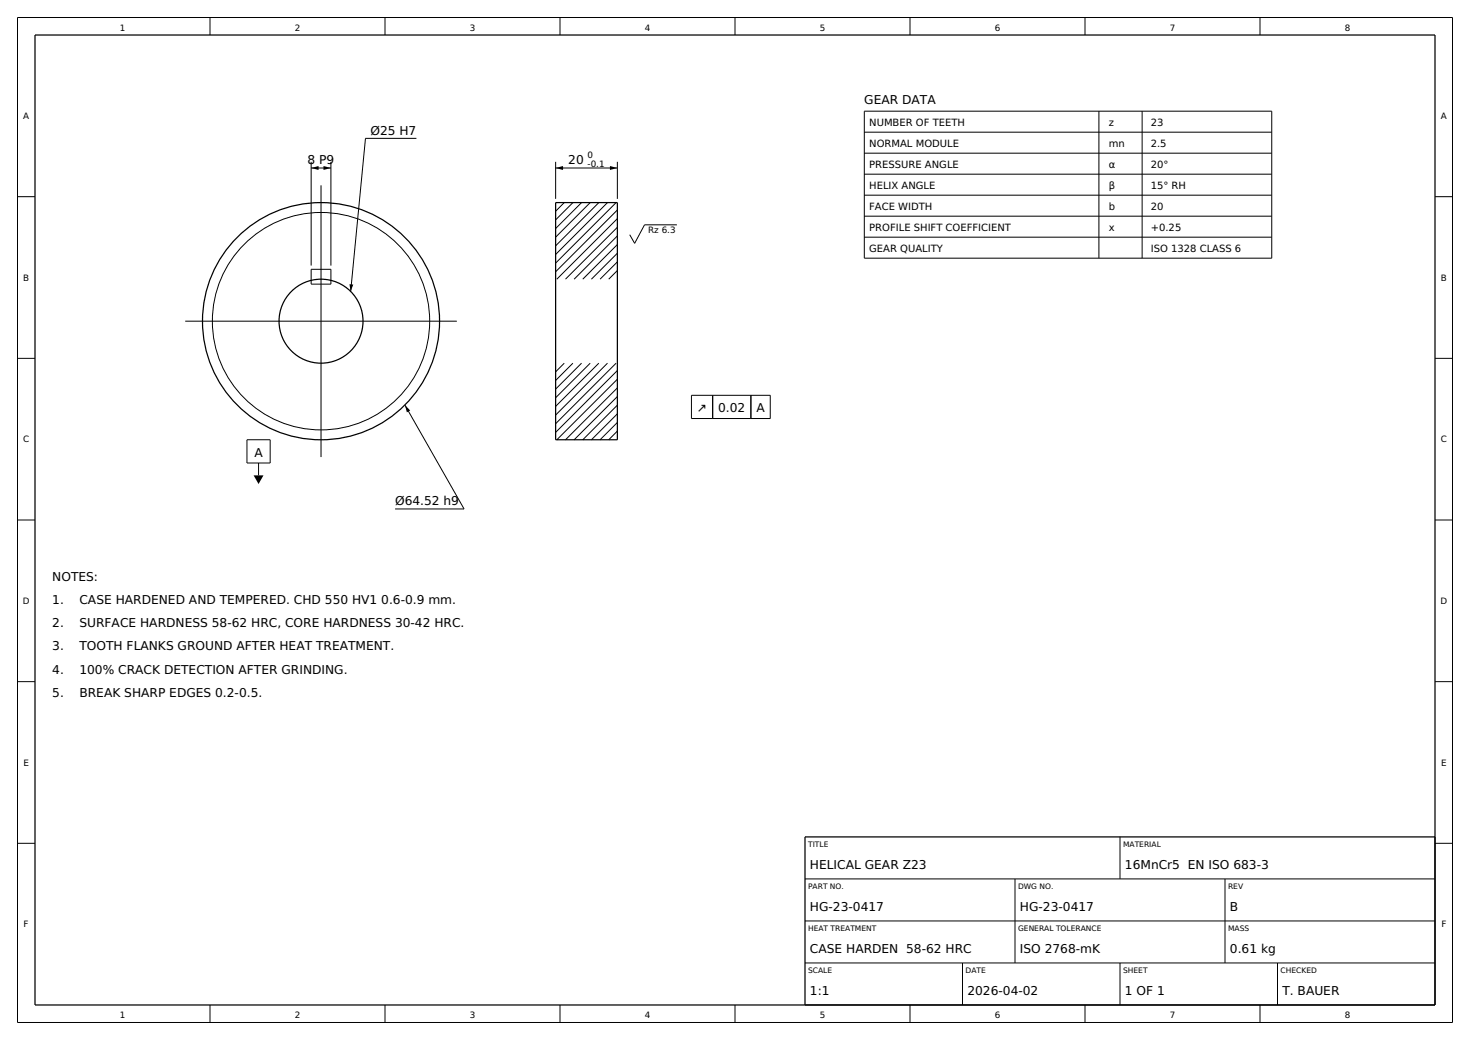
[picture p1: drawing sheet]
<svg xmlns="http://www.w3.org/2000/svg" width="420mm" height="297mm" viewBox="0 0 420 297" stroke-linecap="round" stroke-linejoin="round" font-family="sans-serif">
<defs><g id="words">
<g font-size="3.5">
<text x="246.9" y="29.6">GEAR DATA</text>
<text x="105.8" y="38.5">Ø25 H7</text>
<text x="87.9" y="46.9">8 P9</text>
<text x="162.4" y="46.9">20</text>
<text x="199.1" y="117.7">↗</text>
<text x="205.2" y="117.7">0.02</text>
<text x="216.1" y="117.7">A</text>
<text x="72.7" y="130.4">A</text>
<text x="112.9" y="144.3">Ø64.52 h9</text>
<text x="14.9" y="165.8">NOTES:</text>
<text x="14.9" y="172.4">1.</text>
<text x="22.7" y="172.4">CASE HARDENED AND TEMPERED. CHD 550 HV1 0.6-0.9 mm.</text>
<text x="14.9" y="179.1">2.</text>
<text x="22.7" y="179.1">SURFACE HARDNESS 58-62 HRC, CORE HARDNESS 30-42 HRC.</text>
<text x="14.9" y="185.7">3.</text>
<text x="22.7" y="185.7">TOOTH FLANKS GROUND AFTER HEAT TREATMENT.</text>
<text x="14.9" y="192.3">4.</text>
<text x="22.7" y="192.3">100% CRACK DETECTION AFTER GRINDING.</text>
<text x="14.9" y="199">5.</text>
<text x="22.7" y="199">BREAK SHARP EDGES 0.2-0.5.</text>
<text x="231.4" y="248.2">HELICAL GEAR Z23</text>
<text x="321.4" y="248.2">16MnCr5 EN ISO 683-3</text>
<text x="231.4" y="260.2">HG-23-0417</text>
<text x="291.4" y="260.2">HG-23-0417</text>
<text x="351.4" y="260.2">B</text>
<text x="231.4" y="272.2">CASE HARDEN 58-62 HRC</text>
<text x="291.4" y="272.2">ISO 2768-mK</text>
<text x="351.4" y="272.2">0.61 kg</text>
<text x="231.4" y="284.2">1:1</text>
<text x="276.4" y="284.2">2026-04-02</text>
<text x="321.4" y="284.2">1 OF 1</text>
<text x="366.4" y="284.2">T. BAUER</text>
</g>
<g font-size="2.9">
<text x="248.4" y="36">NUMBER OF TEETH</text>
<text x="316.8" y="36">z</text>
<text x="328.8" y="36">23</text>
<text x="248.4" y="42">NORMAL MODULE</text>
<text x="316.8" y="42">mn</text>
<text x="328.8" y="42">2.5</text>
<text x="248.4" y="48">PRESSURE ANGLE</text>
<text x="316.8" y="48">α</text>
<text x="328.8" y="48">20°</text>
<text x="248.4" y="54">HELIX ANGLE</text>
<text x="316.8" y="54">β</text>
<text x="328.8" y="54">15° RH</text>
<text x="248.4" y="60">FACE WIDTH</text>
<text x="316.8" y="60">b</text>
<text x="328.8" y="60">20</text>
<text x="248.4" y="66">PROFILE SHIFT COEFFICIENT</text>
<text x="316.8" y="66">x</text>
<text x="328.8" y="66">+0.25</text>
<text x="248.4" y="72">GEAR QUALITY</text>
<text x="328.8" y="72">ISO 1328 CLASS 6</text>
</g>
<g font-size="2.5">
<text x="34.2" y="8.9">1</text>
<text x="84.2" y="8.9">2</text>
<text x="134.2" y="8.9">3</text>
<text x="184.2" y="8.9">4</text>
<text x="234.2" y="8.9">5</text>
<text x="284.2" y="8.9">6</text>
<text x="334.2" y="8.9">7</text>
<text x="384.2" y="8.9">8</text>
<text x="6.6" y="34">A</text>
<text x="411.7" y="34">A</text>
<text x="167.9" y="45.1">0</text>
<text x="167.9" y="47.7">-0.1</text>
<text x="185.2" y="66.7">Rz 6.3</text>
<text x="6.6" y="80.1">B</text>
<text x="411.7" y="80.1">B</text>
<text x="6.6" y="126.3">C</text>
<text x="411.7" y="126.3">C</text>
<text x="6.5" y="172.5">D</text>
<text x="411.6" y="172.5">D</text>
<text x="6.7" y="218.6">E</text>
<text x="411.7" y="218.6">E</text>
<text x="6.7" y="264.8">F</text>
<text x="411.8" y="264.8">F</text>
<text x="34.2" y="290.6">1</text>
<text x="84.2" y="290.6">2</text>
<text x="134.2" y="290.6">3</text>
<text x="184.2" y="290.6">4</text>
<text x="234.2" y="290.6">5</text>
<text x="284.2" y="290.6">6</text>
<text x="334.2" y="290.6">7</text>
<text x="384.2" y="290.6">8</text>
</g>
<g font-size="2.2">
<text x="230.9" y="241.8">TITLE</text>
<text x="320.9" y="241.8">MATERIAL</text>
<text x="230.9" y="253.8">PART NO.</text>
<text x="290.9" y="253.8">DWG NO.</text>
<text x="350.9" y="253.8">REV</text>
<text x="230.9" y="265.8">HEAT TREATMENT</text>
<text x="290.9" y="265.8">GENERAL TOLERANCE</text>
<text x="350.9" y="265.8">MASS</text>
<text x="230.9" y="277.8">SCALE</text>
<text x="275.9" y="277.8">DATE</text>
<text x="320.9" y="277.8">SHEET</text>
<text x="365.9" y="277.8">CHECKED</text>
</g>
</g></defs>
<g fill="none" stroke="#000" stroke-width=".29">
<path d="M5 5h410v287h-410zM60 5v5M110 5v5M160 5v5M210 5v5M260 5v5M310 5v5M360 5v5M119 39.5h-14.6l-4.2 43.8M246.9 31.8h116.5v41.9h-116.5zM246.9 37.7h116.5M314 31.8v41.9"/>
<path d="M326.3 31.8v41.9M5 56.2h5M88.9 46.2v29.6M88.9 48h5.6M91.7 52.9v77.6M94.5 46.2v29.6M158.7 48h17.7M158.7 46.2v10.6M161.2 57.9l-2.5 2.4M163.7 57.9l-5 4.9M166.2 57.9l-7.5 7.4M168.6 57.9l-9.9 9.8"/>
<path d="M171.1 57.9l-12.4 12.3M173.6 57.9l-14.9 14.8M176 57.9l-17.3 17.2M176.4 60l-17.7 17.6M176.4 46.2v10.6M246.9 43.7h116.5M246.9 49.7h116.5M246.9 55.7h116.5M410 56.2h5M88.9 76.9h5.6v4.2h-5.6zM176.4 62.4l-17.3 17.3M176.4 64.9l-14.8 14.8"/>
<path d="M176.4 67.4l-12.4 12.3M176.4 69.8l-9.9 9.9M176.4 72.3l-7.4 7.4M176.4 74.8l-5 4.9M176.4 77.3l-2.5 2.4M193.4 64.2h-9.3l-2.8 5.3-1.4-2.5M246.9 61.7h116.5M246.9 67.7h116.5M52.9 91.7h77.6M5 102.3h5M115.7 115.7l16.9 29.6h-19.7M161.2 103.7l-2.5 2.5"/>
<path d="M163.7 103.7l-5 5M166.2 103.7l-7.5 7.4M168.6 103.7l-9.9 9.9M171.1 103.7l-12.4 12.4M173.6 103.7l-14.9 14.8M176 103.7l-17.3 17.3M176.4 105.8l-17.7 17.7M176.4 108.3l-17.3 17.3M176.4 110.8l-14.8 14.8M176.4 113.2l-12.4 12.4M176.4 115.7l-9.9 9.9M176.4 118.2l-7.4 7.4"/>
<path d="M197.6 112.9h22.5v6.6h-22.5zM203.6 112.9v6.6M214.5 112.9v6.6M410 102.3h5M70.6 125.6h6.6v6.6h-6.6zM73.9 132.2v3.6M176.4 120.6l-5 5M176.4 123.1l-2.5 2.5M5 148.5h5M410 148.5h5M5 194.7h5M410 194.7h5"/>
<path d="M320 239v12M5 240.8h5M230 251h180M290 251v24M350 251v24M410 240.8h5M230 263h180M230 275h180M275 275v12M320 275v12M365 275v12M60 287v5"/>
<path d="M110 287v5M160 287v5M210 287v5M260 287v5M310 287v5M360 287v5"/>
<circle cx="91.7" cy="91.7" r="31"/>
</g>
<g fill="none" stroke="#000" stroke-width=".35">
<path d="M10 10h400v277h-400zM158.7 57.9h17.7v67.7h-17.7zM410 239h-180v48"/>
<circle cx="91.7" cy="91.7" r="33.9"/>
<circle cx="91.7" cy="91.7" r="12"/>
</g>
<path d="M88.9 48l2.1-.6v1.1zM92.4 47.4l2.1 .6-2.1 .5zM158.7 48l2.2-.6v1.1zM174.3 47.4l2.1 .6-2.1 .5zM99.8 81.2l1.1 .1-.7 2zM115.7 115.7l1.5 1.5-.9 .6zM72.5 135.8h2.8l-1.4 2.4z" fill="#000"/>
<use href="#words"/>
</svg>
